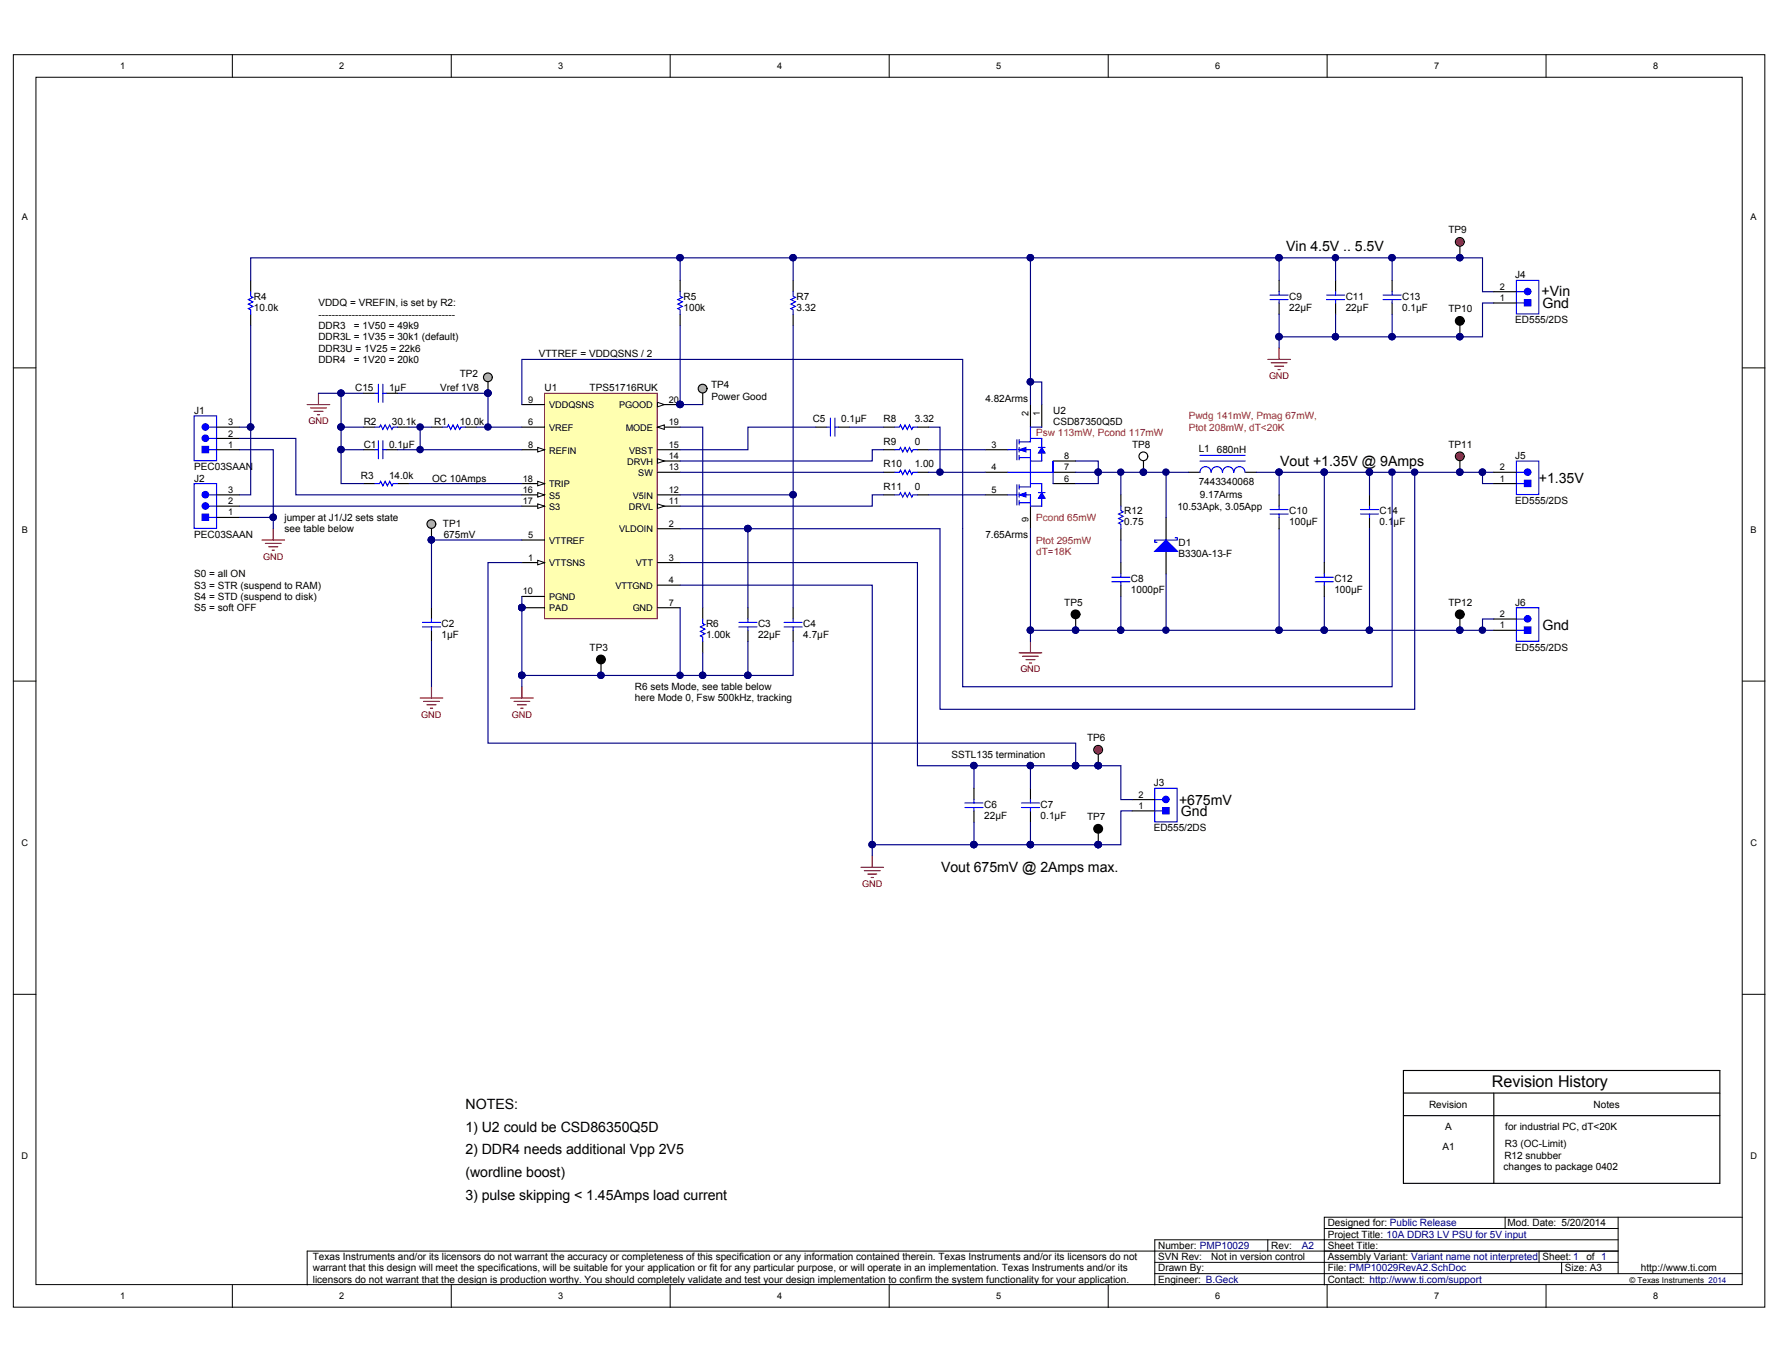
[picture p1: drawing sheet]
<svg xmlns="http://www.w3.org/2000/svg" width="270mm" height="207mm" viewBox="0 0 270 207" stroke-linecap="round" stroke-linejoin="round" font-family="sans-serif">
<defs><g id="words">
<text font-size="2.4" x="226.1" y="164.7">Revision History</text>
<g font-size="2.1">
<text x="194.9" y="38.1">Vin 4.5V .. 5.5V</text>
<text x="233.6" y="44.9">+Vin</text>
<text x="233.7" y="46.6">Gnd</text>
<text x="194" y="70.6">Vout +1.35V @ 9Amps</text>
<text x="233.2" y="73.2">+1.35V</text>
<text x="233.7" y="95.4">Gnd</text>
<text x="178.7" y="121.9">+675mV</text>
<text x="179" y="123.6">Gnd</text>
<text x="142.6" y="132.1">Vout 675mV @ 2Amps max.</text>
<text x="70.5" y="168.1">NOTES:</text>
<text x="70.5" y="171.5">1) U2 could be CSD86350Q5D</text>
<text x="70.5" y="174.9">2) DDR4 needs additional Vpp 2V5</text>
<text x="70.5" y="178.3">(wordline boost)</text>
<text x="70.5" y="181.7">3) pulse skipping &lt; 1.45Amps load current</text>
</g>
<g font-size="1.5">
<text x="219.5" y="35.3">TP9</text>
<text x="38.5" y="47.1">10.0k</text>
<text x="38.5" y="45.4">R4</text>
<text x="48.3" y="46.4">VDDQ = VREFIN, is set by R2:</text>
<text x="103.6" y="47.1">100k</text>
<text x="103.6" y="45.4">R5</text>
<text x="120.7" y="47.1">3.32</text>
<text x="120.7" y="45.4">R7</text>
<text x="195.4" y="47.1">22µF</text>
<text x="195.4" y="45.4">C9</text>
<text x="203.9" y="47.1">22µF</text>
<text x="203.9" y="45.4">C11</text>
<text x="212.5" y="47.1">0.1µF</text>
<text x="212.5" y="45.4">C13</text>
<text x="219.5" y="47.3">TP10</text>
<text x="229.6" y="42.1">J4</text>
<text x="48.3" y="49.8">DDR3</text>
<text x="48.3" y="51.6">DDR3L = 1V35 = 30k1 (default)</text>
<text x="48.3" y="53.2">DDR3U = 1V25 = 22k6</text>
<text x="48.3" y="48.2">-----------------------------------------</text>
<text x="53.6" y="49.8">= 1V50 = 49k9</text>
<text x="229.6" y="49">ED555/2DS</text>
<text x="48.3" y="55">DDR4</text>
<text x="53.6" y="55">= 1V20 = 20k0</text>
<text x="53.8" y="59.3">C15</text>
<text x="58.9" y="59.3">1µF</text>
<text x="66.7" y="59.3">Vref 1V8</text>
<text x="69.7" y="57.1">TP2</text>
<text x="81.6" y="54.1">VTTREF = VDDQSNS / 2</text>
<text x="82.5" y="59.3">U1</text>
<text x="89.3" y="59.3">TPS51716RUK</text>
<text x="107.7" y="58.8">TP4</text>
<text x="29.4" y="62.7">J1</text>
<text x="55.1" y="64.4">R2</text>
<text x="59.4" y="64.4">30.1k</text>
<text x="65.8" y="64.4">R1</text>
<text x="69.7" y="64.4">10.0k</text>
<text x="107.8" y="60.5">Power Good</text>
<text x="123.2" y="63.9">C5</text>
<text x="127.5" y="63.9">0.1µF</text>
<text x="133.9" y="63.9">R8</text>
<text x="138.6" y="63.9">3.32</text>
<text x="149.3" y="61">4.82Arms</text>
<text x="159.6" y="62.7">U2</text>
<text x="159.6" y="64.4">CSD87350Q5D</text>
<text x="29.4" y="71.2">PEC03SAAN</text>
<text x="55.1" y="67.8">C1</text>
<text x="58.9" y="67.8">0.1µF</text>
<text x="133.9" y="70.8">R10</text>
<text x="133.9" y="67.4">R9</text>
<text x="138.6" y="70.8">1.00</text>
<text x="138.6" y="67.4">0</text>
<text x="171.5" y="67.8">TP8</text>
<text x="181.6" y="68.5">L1</text>
<text x="184.4" y="68.7">680nH</text>
<text x="219.5" y="67.8">TP11</text>
<text x="229.6" y="69.5">J5</text>
<text x="29.4" y="73">J2</text>
<text x="54.7" y="72.5">R3</text>
<text x="58.9" y="72.5">14.0k</text>
<text x="65.5" y="73">OC 10Amps</text>
<text x="133.9" y="74.2">R11</text>
<text x="138.6" y="74.2">0</text>
<text x="170.4" y="77.9">R12</text>
<text x="178.4" y="77.2">10.53Apk, 3.05App</text>
<text x="181.6" y="73.5">7443340068</text>
<text x="181.8" y="75.5">9.17Arms</text>
<text x="195.4" y="77.9">C10</text>
<text x="209.1" y="77.9">C14</text>
<text x="229.6" y="76.4">ED555/2DS</text>
<text x="29.4" y="81.5">PEC03SAAN</text>
<text x="43.1" y="78.9">jumper at J1/J2 sets state</text>
<text x="43.1" y="80.6">see table below</text>
<text x="67.1" y="79.8">TP1</text>
<text x="67.2" y="81.5">675mV</text>
<text x="149.3" y="81.5">7.65Arms</text>
<text x="170.4" y="79.6">0.75</text>
<text x="178.6" y="82.7">D1</text>
<text x="195.4" y="79.6">100µF</text>
<text x="209.1" y="79.6">0.1µF</text>
<text x="29.4" y="87.5">S0 = all ON</text>
<text x="29.4" y="89.2">S3 = STR (suspend to RAM)</text>
<text x="171.4" y="89.9">1000pF</text>
<text x="171.4" y="88.1">C8</text>
<text x="178.6" y="84.4">B330A-13-F</text>
<text x="202.2" y="89.9">100µF</text>
<text x="202.2" y="88.1">C12</text>
<text x="29.4" y="92.6">S5 = soft OFF</text>
<text x="29.4" y="90.9">S4 = STD (suspend to disk)</text>
<text x="66.9" y="95">C2</text>
<text x="107" y="95">R6</text>
<text x="114.9" y="95">C3</text>
<text x="121.7" y="95">C4</text>
<text x="161.3" y="91.7">TP5</text>
<text x="219.5" y="91.7">TP12</text>
<text x="229.6" y="91.7">J6</text>
<text x="66.9" y="96.7">1µF</text>
<text x="89.3" y="98.6">TP3</text>
<text x="107" y="96.7">1.00k</text>
<text x="114.9" y="96.7">22µF</text>
<text x="121.7" y="96.7">4.7µF</text>
<text x="229.6" y="98.6">ED555/2DS</text>
<text x="96.2" y="106.3">here Mode 0, Fsw 500kHz, tracking</text>
<text x="96.2" y="104.6">R6 sets Mode, see table below</text>
<text x="164.7" y="112.3">TP6</text>
<text x="144.2" y="114.8">SSTL135 termination</text>
<text x="174.8" y="119.1">J3</text>
<text x="149.1" y="124.1">22µF</text>
<text x="149.1" y="122.3">C6</text>
<text x="157.7" y="124.1">0.1µF</text>
<text x="157.7" y="122.3">C7</text>
<text x="164.7" y="124.2">TP7</text>
<text x="174.8" y="126">ED555/2DS</text>
<text x="216.6" y="167.8">Revision</text>
<text x="241.5" y="167.8">Notes</text>
<text x="219" y="171.3">A</text>
<text x="228" y="173.8">R3 (OC-Limit)</text>
<text x="228.1" y="171.3">for industrial PC, dT&lt;20K</text>
<text x="218.6" y="174.2">A1</text>
<text x="227.8" y="177.2">changes to package 0402</text>
<text x="228" y="175.5">R12 snubber</text>
<text x="201.2" y="185.8">Designed for: Public Release</text>
<text x="228.4" y="185.8">Mod. Date: 5/20/2014</text>
<text x="47.4" y="190.9">Texas Instruments and/or its licensors do not warrant the accuracy or completeness of this specification or any information contained therein. Texas Instruments and/or its licensors do not</text>
<text x="175.5" y="190.9">SVN Rev:</text>
<text x="175.5" y="189.2">Number: PMP10029</text>
<text x="183.5" y="190.9">Not in version control</text>
<text x="192.6" y="189.2">Rev:</text>
<text x="201.2" y="189.2">Sheet Title:</text>
<text x="201.2" y="187.5">Project Title: 10A DDR3 LV PSU for 5V input</text>
<text x="201.2" y="190.9">Assembly Variant: Variant name not interpreted Sheet:1</text>
<text x="240.4" y="190.9">of 1</text>
<text x="47.4" y="192.6">warrant that this design will meet the specifications, will be suitable for your application or fit for any particular purpose, or will operate in an implementation. Texas Instruments and/or its</text>
<text x="47.4" y="194.3">licensors do not warrant that the design is production worthy. You should completely validate and test your design implementation to confirm the system functionality for your application.</text>
<text x="175.5" y="192.6">Drawn By:</text>
<text x="175.5" y="194.3">Engineer: B.Geck</text>
<text x="201.2" y="192.6">File: PMP10029RevA2.SchDoc</text>
<text x="201.2" y="194.3">Contact: http://www.ti.com/support</text>
<text x="237.1" y="192.6">Size: A3</text>
<text x="248.6" y="192.6">http://www.ti.com</text>
</g>
<g font-size="1.5" fill="#f00">
<text x="180.1" y="63.5">Pwdg 141mW, Pmag 67mW,</text>
<text x="180.1" y="65.2">Ptot 208mW, dT&lt;20K</text>
<text x="157" y="66.1">Psw 113mW, Pcond 117mW</text>
<text x="157" y="78.9">Pcond 65mW</text>
<text x="157" y="82.3">Ptot 295mW</text>
<text x="157" y="84.1">dT=18K</text>
</g>
<text font-size="1.5" fill="#000080" x="197.3" y="189.2">A2</text>
<g font-size="1.4">
<text x="18.2" y="10.5">1</text>
<text x="51.4" y="10.5">2</text>
<text x="84.6" y="10.5">3</text>
<text x="117.8" y="10.5">4</text>
<text x="151" y="10.5">5</text>
<text x="184.1" y="10.5">6</text>
<text x="217.3" y="10.5">7</text>
<text x="250.5" y="10.5">8</text>
<text x="3.3" y="33.3">A</text>
<text x="265.3" y="33.3">A</text>
<text x="227.3" y="45.6">1</text>
<text x="227.3" y="43.9">2</text>
<text x="34.6" y="64.4">3</text>
<text x="80" y="64.4">6</text>
<text x="80" y="61">9</text>
<text x="83.2" y="65.3">VREF</text>
<text x="83.2" y="61.8">VDDQSNS</text>
<text x="93.8" y="61.8">PGOOD</text>
<text x="94.8" y="65.3">MODE</text>
<text x="101.3" y="64.4">19</text>
<text x="101.3" y="61">20</text>
<text x="155.8" y="63" transform="rotate(-90 155.8 63)">2</text>
<text x="157.6" y="63" transform="rotate(-90 157.6 63)">1</text>
<text x="34.6" y="67.8">1</text>
<text x="34.6" y="66.1">2</text>
<text x="80" y="67.8">8</text>
<text x="83.2" y="68.7">REFIN</text>
<text x="95" y="70.4">DRVH</text>
<text x="95.3" y="68.7">VBST</text>
<text x="101.3" y="71.3">13</text>
<text x="101.3" y="69.5">14</text>
<text x="101.3" y="67.8">15</text>
<text x="150.2" y="67.8">3</text>
<text x="150.2" y="71.3">4</text>
<text x="161.3" y="71.3">7</text>
<text x="161.3" y="69.5">8</text>
<text x="227.3" y="71.3">2</text>
<text x="34.6" y="76.4">2</text>
<text x="34.6" y="74.7">3</text>
<text x="79.2" y="74.7">16</text>
<text x="79.2" y="76.4">17</text>
<text x="79.2" y="73">18</text>
<text x="83.2" y="75.5">S5</text>
<text x="83.2" y="77.2">S3</text>
<text x="83.2" y="73.8">TRIP</text>
<text x="95.3" y="77.2">DRVL</text>
<text x="95.9" y="75.5">V5IN</text>
<text x="96.7" y="72.1">SW</text>
<text x="101.3" y="76.4">11</text>
<text x="101.3" y="74.7">12</text>
<text x="150.2" y="74.7">5</text>
<text x="161.3" y="73">6</text>
<text x="227.3" y="73">1</text>
<text x="3.3" y="80.7">B</text>
<text x="34.6" y="78.1">1</text>
<text x="80" y="81.5">5</text>
<text x="83.2" y="82.4">VTTREF</text>
<text x="93.8" y="80.7">VLDOIN</text>
<text x="101.3" y="79.8">2</text>
<text x="155.8" y="79.1" transform="rotate(-90 155.8 79.1)">9</text>
<text x="265.3" y="80.7">B</text>
<text x="80" y="84.9">1</text>
<text x="83.2" y="85.8">VTTSNS</text>
<text x="93.3" y="89.2">VTTGND</text>
<text x="96.3" y="85.8">VTT</text>
<text x="101.3" y="84.9">3</text>
<text x="101.3" y="88.4">4</text>
<text x="79.2" y="90">10</text>
<text x="83.2" y="90.9">PGND</text>
<text x="83.2" y="92.6">PAD</text>
<text x="95.9" y="92.6">GND</text>
<text x="101.3" y="91.8">7</text>
<text x="227.3" y="95.2">1</text>
<text x="227.3" y="93.5">2</text>
<text x="172.5" y="122.5">1</text>
<text x="172.5" y="120.8">2</text>
<text x="3.2" y="128.1">C</text>
<text x="265.3" y="128.1">C</text>
<text x="3.2" y="175.6">D</text>
<text x="265.3" y="175.6">D</text>
<text x="18.2" y="196.8">1</text>
<text x="51.4" y="196.8">2</text>
<text x="84.6" y="196.8">3</text>
<text x="117.8" y="196.8">4</text>
<text x="151" y="196.8">5</text>
<text x="184.1" y="196.8">6</text>
<text x="217.3" y="196.8">7</text>
<text x="250.5" y="196.8">8</text>
</g>
<g font-size="1.4" fill="#800000">
<text x="192.3" y="57.4">GND</text>
<text x="46.7" y="64.2">GND</text>
<text x="39.9" y="84.8">GND</text>
<text x="154.6" y="101.9">GND</text>
<text x="63.8" y="108.7">GND</text>
<text x="77.6" y="108.7">GND</text>
<text x="130.7" y="134.3">GND</text>
</g>
<text font-size="1.2" x="246.9" y="194.4">© Texas Instruments 2014</text>
</g></defs>
<g fill="#fff" stroke="#000" stroke-width=".15">
<path d="M2 8.3h265.4v189.7h-265.4z"/>
<path d="M5.4 11.7h258.6v182.9h-258.6z"/>
</g>
<g fill="none" stroke="#000" stroke-width=".15">
<path d="M35.2 8.3v3.4M68.4 8.3v3.4M101.6 8.3v3.4M134.7 8.3v3.4M167.9 8.3v3.4M201.1 8.3v3.4M234.3 8.3v3.4M2 55.7h3.4M264 55.7h3.5M2 103.2h3.4M264 103.2h3.5M2 150.6h3.4"/>
<path d="M264 150.6h3.5M35.2 194.7v3.4M68.4 194.7v3.4M101.6 194.7v3.4M134.7 194.7v3.4M167.9 194.7v3.4M175 192.9h89M175 191.2h70.2M192.1 187.8v1.7M200.7 186.1h44.5M201.1 194.7v3.4M228.1 184.4v1.7"/>
<path d="M233.2 189.5v1.7M234.3 194.7v3.4M236.6 191.2v1.7M245.2 189.5h-198.7v5.2M245.2 187.8h-70.2v6.9M245.2 184.4v8.5M264 184.4h-63.3v10.3"/>
</g>
<path d="M212.7 162.2h47.9v17.1h-47.9zM212.7 165.6h47.9M212.7 169h47.9M226.4 165.6v13.7" fill="none" stroke="#000" stroke-width=".17"/>
<circle cx="221.2" cy="69.1" r=".66" fill="#ee0e22" stroke="#000" stroke-width=".17"/>
<path d="M221.2 69.8v1.7M221.2 93.8v1.7" fill="none" stroke="#000" stroke-width=".17"/>
<g fill="#000080" stroke="#000080" stroke-width=".15">
<circle cx="221.2" cy="71.5" r=".49"/>
<circle cx="221.2" cy="95.5" r=".49"/>
</g>
<circle cx="221.2" cy="93.1" r=".66" fill="#000" stroke="#000" stroke-width=".17"/>
<circle cx="173.3" cy="69.1" r=".66" fill="#fff" stroke="#000" stroke-width=".17"/>
<path d="M173.3 69.8v1.7" fill="none" stroke="#000" stroke-width=".17"/>
<circle cx="173.3" cy="71.5" r=".49" fill="#000080" stroke="#000080" stroke-width=".15"/>
<circle cx="106.5" cy="58.9" r=".66" fill="#b2acb0" stroke="#000" stroke-width=".17"/>
<path d="M106.5 59.6v1.7" fill="none" stroke="#000" stroke-width=".17"/>
<path d="M82.5 59.6h17.1v34.1h-17.1z" fill="#ffffb0" stroke="#800000" stroke-width=".15"/>
<path d="M79.1 85.2h3.4" fill="none" stroke="#000" stroke-width=".17"/>
<path d="M81.5 84.9l1 .3-1 .4z" fill="#fff" stroke="#000" stroke-width=".15"/>
<path d="M79.1 64.7h3.4M79.1 68.1h3.4M79.1 81.8h3.4M99.6 80.1h3.5M99.6 85.2h3.5M99.6 88.6h3.5M99.6 92.1h3.5" fill="none" stroke="#000" stroke-width=".17"/>
<path d="M81.5 67.8l1 .3-1 .4z" fill="#fff" stroke="#000" stroke-width=".15"/>
<path d="M79.1 61.3h3.4M99.6 76.7h3.5M79.1 90.4h3.4" fill="none" stroke="#000" stroke-width=".17"/>
<path d="M99.6 76.3l1.1 .4-1.1 .3z" fill="#fff" stroke="#000" stroke-width=".15"/>
<path d="M99.6 75h3.5M99.6 71.5h3.5M99.6 69.8h3.5" fill="none" stroke="#000" stroke-width=".17"/>
<path d="M99.6 69.5l1.1 .3-1.1 .4z" fill="#fff" stroke="#000" stroke-width=".15"/>
<path d="M79.1 75h3.4M99.6 68.1h3.5" fill="none" stroke="#000" stroke-width=".17"/>
<path d="M81.5 74.6l1 .4-1 .3z" fill="#fff" stroke="#000" stroke-width=".15"/>
<path d="M79.1 76.7h3.4" fill="none" stroke="#000" stroke-width=".17"/>
<path d="M81.5 76.3l1 .4-1 .3z" fill="#fff" stroke="#000" stroke-width=".15"/>
<path d="M79.1 73.3h3.4" fill="none" stroke="#000" stroke-width=".17"/>
<path d="M81.5 72.9l1 .4-1 .3z" fill="#fff" stroke="#000" stroke-width=".15"/>
<path d="M99.6 64.7h3.5" fill="none" stroke="#000" stroke-width=".17"/>
<path d="M99.6 64.7l1.1-.3v.6z" fill="#fff" stroke="#000" stroke-width=".15"/>
<path d="M99.6 61.3h3.5" fill="none" stroke="#000" stroke-width=".17"/>
<path d="M99.6 60.9l1.1 .4-1.1 .3z" fill="#fff" stroke="#000" stroke-width=".15"/>
<g fill="#000080" stroke="#000080" stroke-width=".15">
<circle cx="103" cy="61.3" r=".49"/>
<circle cx="79.1" cy="92" r=".49"/>
<circle cx="142.4" cy="71.5" r=".49"/>
<circle cx="166.4" cy="71.5" r=".49"/>
<circle cx="169.8" cy="71.5" r=".49"/>
<circle cx="169.8" cy="95.5" r=".49"/>
<circle cx="156.1" cy="95.5" r=".49"/>
<circle cx="193.8" cy="71.5" r=".49"/>
<circle cx="193.8" cy="95.5" r=".49"/>
<circle cx="200.7" cy="95.5" r=".49"/>
<circle cx="200.7" cy="71.5" r=".49"/>
<circle cx="207.5" cy="71.5" r=".49"/>
<circle cx="207.5" cy="95.5" r=".49"/>
<circle cx="224.6" cy="71.5" r=".49"/>
<circle cx="224.6" cy="95.5" r=".49"/>
<circle cx="163" cy="95.5" r=".49"/>
</g>
<g fill="none" stroke="#000" stroke-width=".17">
<path d="M193.8 42.5v1.7M193.8 45.9v1.7M202.4 42.5v1.7M202.4 45.9v1.7M210.9 42.5v1.7M210.9 45.9v1.7M133.9 68.1h1.7M133.9 75h1.7M133.9 71.5h1.7M139 68.1h1.7M139 75h1.7M139 71.5h1.7"/>
<path d="M149.3 68.1h3.4M149.3 75h3.4M149.3 71.5h3.4M156.1 61.3v3.4M156.1 76.7v3.4M157.9 61.3v3.4M159.6 71.5h3.4M159.6 73.3h3.4M159.6 69.8h3.4M169.8 75v1.7M180.1 71.5h1.7M188.7 71.5h1.7"/>
<path d="M207.5 75v1.7M207.5 78.4v1.7M79.1 92.1h3.4M163 93.8v1.7M169.8 80.1v1.7M169.8 85.2v1.7M169.8 88.6v1.8"/>
</g>
<g fill="none" stroke="#00f" stroke-width=".17">
<path d="M192.5 44.7h2.7M192.5 45.4h2.7M193.8 44.2v.5M193.8 45.4v.5M201 44.7h2.8M201 45.4h2.8M202.4 44.2v.5M202.4 45.4v.5M209.6 44.7h2.7M209.6 45.4h2.7M210.9 44.2v.5M210.9 45.4v.5"/>
<path d="M135.6 71.5h.7l.2-.3 .3 .7 .3-.7 .4 .7 .3-.7 .4 .7 .1-.4h.7M135.6 68.1h.7l.2-.3 .3 .7 .3-.7 .4 .7 .3-.7 .4 .7 .1-.4h.7M135.6 75h.7l.2-.4 .3 .7 .3-.7 .4 .7 .3-.7 .4 .7 .1-.3h.7M152.7 71.5h6.9v-1.7v3.5M152.7 68.1h1.4M152.7 75h1.4M154.1 66.6v3.1M154.1 73.4v3.1M154.4 68.1h1.7v5.7h-1.7M154.4 69.3h1.7M154.4 75h1.7v1.7h1.8v-1.2M154.4 66.6v.7"/>
<path d="M154.4 67.8v.7M154.4 69v.7M154.4 73.4v.7M154.4 74.6v.7M154.4 75.8v.7M154.4 76.2h1.7M156.1 66.4v.5h-1.7M156.1 66.4h1.8v1.4M156.1 73.3h1.8v1.3M157.3 67.8h1.1M157.3 74.6h1.1M157.9 64.7h-1.8v1.7"/>
<path d="M157.9 68.6v1.2h-1.8M169.8 76.7v.7l.4 .1-.7 .4 .7 .3-.7 .4 .7 .3-.7 .3 .3 .2v.7M181.8 69.8h6.9M181.8 69h6.9M183.5 71.5a.84 .84 0 0 0-.8-.8 .84 .84 0 0 0-.9 .8M185.2 71.5a.84 .84 0 0 0-.8-.8 .84 .84 0 0 0-.9 .8M186.9 71.5a.84 .84 0 0 0-.8-.8 .84 .84 0 0 0-.8 .8M188.6 71.5a.84 .84 0 0 0-.8-.8 .84 .84 0 0 0-.8 .8M206.2 77.2h2.7M206.2 77.9h2.7M207.5 76.7v.5M207.5 77.9v.5"/>
<path d="M168.5 87.4h2.7M168.5 88.1h2.7M169.8 86.9v.5M169.8 88.1v.5"/>
</g>
<g fill="#00f" stroke="#00f" stroke-width=".15">
<path d="M154.4 68.1l1.1-.3v.7z"/>
<path d="M157.9 67.8l.5 .8h-1.1z"/>
<path d="M154.4 75l1.1-.4v.7z"/>
<path d="M157.9 74.6l.5 .9h-1.1z"/>
</g>
<g fill="none" stroke="#000080" stroke-width=".17">
<path d="M140.7 64.7h1.7v6.8M140.7 68.1h8.6M140.7 71.5h8.6M140.7 75h8.6M163 69.8h3.4v3.5h-3.4M163 71.5h17.1M169.8 71.5v3.5M190.4 71.5h3.4v3.5M193.8 71.5h6.9v13.7M200.7 71.5h6.8v3.5M207.5 71.5h17.1v1.8h1.8M224.6 71.5h1.8"/>
<path d="M156.1 80.1v15.4h13.7v-5.1M156.1 95.5v1.7M169.8 81.8v3.4M193.8 80.1v15.4h-24M200.7 90.4v5.1h-6.9M207.5 80.1v15.4h-6.8M207.5 95.5h18.9M226.4 93.8h-1.8v1.7"/>
</g>
<circle cx="163" cy="93.1" r=".66" fill="#000" stroke="#000" stroke-width=".17"/>
<path d="M154.4 98.9h3.5M154.9 99.4h2.4M155.5 99.9h1.3M156.1 97.2v1.7M156 100.4h.3" fill="none" stroke="#800000" stroke-width=".17"/>
<circle cx="221.2" cy="36.6" r=".66" fill="#ee0e22" stroke="#000" stroke-width=".17"/>
<path d="M221.2 37.4v1.7M120.2 42.5v1.7M120.2 47.6v1.7M221.2 49.3v1.7M123.6 64.7h1.7M127 64.7h1.7M133.9 64.7h1.7M139 64.7h1.7M156.1 119.4v1.7M156.1 122.8v1.7" fill="none" stroke="#000" stroke-width=".17"/>
<g fill="#000080" stroke="#000080" stroke-width=".15">
<circle cx="221.2" cy="39" r=".49"/>
<circle cx="221.2" cy="51" r=".49"/>
<circle cx="210.9" cy="39" r=".49"/>
<circle cx="210.9" cy="51" r=".49"/>
<circle cx="202.4" cy="51" r=".49"/>
<circle cx="193.8" cy="51" r=".49"/>
<circle cx="193.8" cy="39" r=".49"/>
<circle cx="202.4" cy="39" r=".49"/>
<circle cx="156.1" cy="57.8" r=".49"/>
<circle cx="156.1" cy="39" r=".49"/>
<circle cx="79.1" cy="92" r=".49"/>
<circle cx="147.6" cy="116" r=".49"/>
<circle cx="156.1" cy="116" r=".49"/>
<circle cx="156.1" cy="127.9" r=".49"/>
</g>
<circle cx="221.2" cy="48.6" r=".66" fill="#000" stroke="#000" stroke-width=".17"/>
<g fill="none" stroke="#000080" stroke-width=".17">
<path d="M193.8 39.1h-37.7v18.8M202.4 39.1v3.4M210.9 39.1h-17.1v3.4M193.8 47.6v3.4h8.6M193.8 51v1.7M202.4 47.6v3.4h8.5M210.9 42.5v-3.4h13.7v5.1h1.8M226.4 45.9h-1.8v5.1h-13.7v-3.4M79.1 61.3v-6.9h66.8v25.7M103.1 71.5h30.8M123.6 64.7h-10.3v3.4h-10.2M128.7 64.7h5.2"/>
<path d="M133.9 68.1h-1.7v1.7h-29.1M133.9 75h-1.7v1.7h-29.1M156.1 61.3v-3.4h1.8v3.4M79.1 90.4v1.7M147.6 119.4v-3.4h8.5v3.4M156.1 124.5v3.5"/>
</g>
<path d="M192.1 54.4h3.4M192.6 55h2.4M193.1 55.5h1.4M193.6 56h.4M193.8 52.7v1.7" fill="none" stroke="#800000" stroke-width=".17"/>
<path d="M120.2 44.2v.7l.3 .1-.7 .4 .7 .3-.7 .4 .7 .3-.7 .4 .4 .1v.7M125.3 64.7h.5M125.8 63.3v2.8M126.5 64.7h.5M126.5 63.3v2.8M135.6 64.7h.7l.2-.3 .3 .6 .3-.6 .4 .6 .3-.6 .4 .6 .1-.3h.7M154.8 121.6h2.7M154.8 122.3h2.7M156.1 121.1v.5M156.1 122.3v.5" fill="none" stroke="#00f" stroke-width=".17"/>
<circle cx="166.4" cy="113.6" r=".66" fill="#ee0e22" stroke="#000" stroke-width=".17"/>
<g fill="none" stroke="#000" stroke-width=".17">
<path d="M103.1 42.5v1.7M103.1 47.6v1.7M193.8 75v1.7M193.8 78.4v1.7M65.4 92.1v1.7M65.4 95.5v1.7M106.5 92.1v1.7M106.5 97.2v1.7M113.3 92.1v1.7M113.3 95.5v1.7M120.2 92.1v1.7M120.2 95.5v1.7"/>
<path d="M200.7 85.2v1.7M200.7 88.6v1.8M147.6 119.4v1.7M166.4 114.3v1.7M147.6 122.8v1.7M166.4 126.3v1.7"/>
</g>
<g fill="#000080" stroke="#000080" stroke-width=".15">
<circle cx="166.4" cy="116" r=".49"/>
<circle cx="166.4" cy="127.9" r=".49"/>
<circle cx="147.6" cy="116" r=".49"/>
<circle cx="132.2" cy="127.9" r=".49"/>
<circle cx="147.6" cy="127.9" r=".49"/>
<circle cx="113.3" cy="80.1" r=".49"/>
<circle cx="120.2" cy="74.9" r=".49"/>
<circle cx="120.2" cy="39" r=".49"/>
<circle cx="156.1" cy="39" r=".49"/>
<circle cx="103" cy="61.3" r=".49"/>
<circle cx="103" cy="39" r=".49"/>
<circle cx="106.5" cy="102.3" r=".49"/>
<circle cx="113.3" cy="102.3" r=".49"/>
<circle cx="79.1" cy="102.3" r=".49"/>
<circle cx="79.1" cy="92" r=".49"/>
<circle cx="103" cy="102.3" r=".49"/>
</g>
<circle cx="166.4" cy="125.5" r=".66" fill="#000" stroke="#000" stroke-width=".17"/>
<g fill="none" stroke="#000080" stroke-width=".17">
<path d="M120.2 39.1h-17.1v3.4M156.1 39.1h-35.9v3.4M103.1 49.3v12h3.4M120.2 49.3v25.7M103.1 75h17.1v17.1M103.1 64.7h3.4v27.4M79.1 92.1v11.9M103.1 85.2h35.9v30.8h8.6M103.1 88.6h29.1v39.4h15.4M103.1 92.1v10.2M113.3 97.2v5.1h-6.8v-3.4M113.3 80.1v12"/>
<path d="M120.2 97.2v5.1h-6.9M79.1 102.3h27.4M132.2 128v1.7"/>
</g>
<g fill="none" stroke="#00f" stroke-width=".17">
<path d="M103.1 44.2v.7l.3 .1-.7 .4 .7 .3-.7 .4 .7 .3-.7 .4 .4 .1v.7M192.5 77.2h2.7M192.5 77.9h2.7M193.8 76.7v.5M193.8 77.9v.5M64 94.3h2.8M64 95h2.8M65.4 93.8v.5M65.4 95v.5M106.5 93.8v.7l.3 .1-.7 .4 .7 .3-.7 .4 .7 .3-.7 .3 .4 .2v.7M112 94.3h2.7M112 95h2.7"/>
<path d="M113.3 93.8v.5M113.3 95v.5M118.8 94.3h2.8M118.8 95h2.8M120.2 93.8v.5M120.2 95v.5M199.3 87.4h2.7M199.3 88.1h2.7M200.7 86.9v.5M200.7 88.1v.5M146.2 121.6h2.8M146.2 122.3h2.8"/>
<path d="M147.6 121.1v.5M147.6 122.3v.5"/>
</g>
<path d="M77.4 105.7h3.4M77.9 106.3h2.4M78.4 106.8h1.4M78.9 107.3h.4M79.1 104v1.7M130.5 131.4h3.4M131 131.9h2.4M131.5 132.4h1.4M132 132.9h.3M132.2 129.7v1.7" fill="none" stroke="#800000" stroke-width=".17"/>
<circle cx="65.4" cy="79.4" r=".66" fill="#b2acb0" stroke="#000" stroke-width=".17"/>
<path d="M65.4 80.1v1.7M91.1 100.6v1.7" fill="none" stroke="#000" stroke-width=".17"/>
<g fill="#000080" stroke="#000080" stroke-width=".15">
<circle cx="65.4" cy="81.8" r=".49"/>
<circle cx="91.1" cy="102.3" r=".49"/>
</g>
<circle cx="91.1" cy="99.9" r=".66" fill="#000" stroke="#000" stroke-width=".17"/>
<path d="M79.1 81.8h-13.7v10.3" fill="none" stroke="#000080" stroke-width=".17"/>
<path d="M29.4 73.3h3.4v6.7h-3.4z" fill="#fff" stroke="#00f" stroke-width=".17"/>
<path d="M31.6 76.7h1.2M31.6 78.4h1.2M31.6 75h1.2" fill="none" stroke="#00f" stroke-width=".17"/>
<g fill="#00f" stroke="#00f" stroke-width=".17">
<circle cx="31.1" cy="76.6" r=".49"/>
<circle cx="31.1" cy="74.9" r=".49"/>
</g>
<path d="M32.8 78.4h3.5M32.8 76.7h3.5M32.8 75h3.5" fill="none" stroke="#000" stroke-width=".17"/>
<path d="M30.6 77.9h1v.9h-1z" fill="#00f" stroke="#00f" stroke-width=".15"/>
<path d="M229.8 42.5h3.4v5.1h-3.4z" fill="#fff" stroke="#00f" stroke-width=".17"/>
<path d="M229.8 44.2h1.2M229.8 45.9h1.2" fill="none" stroke="#00f" stroke-width=".17"/>
<circle cx="231.5" cy="44.2" r=".49" fill="#00f" stroke="#00f" stroke-width=".17"/>
<path d="M226.4 45.9h3.4M226.4 44.2h3.4" fill="none" stroke="#000" stroke-width=".17"/>
<path d="M231 45.4h1v1h-1z" fill="#00f" stroke="#00f" stroke-width=".15"/>
<path d="M229.8 69.8h3.4v5.1h-3.4z" fill="#fff" stroke="#00f" stroke-width=".17"/>
<path d="M229.8 71.5h1.2M229.8 73.3h1.2" fill="none" stroke="#00f" stroke-width=".17"/>
<circle cx="231.5" cy="71.5" r=".49" fill="#00f" stroke="#00f" stroke-width=".17"/>
<path d="M226.4 73.3h3.4M226.4 71.5h3.4" fill="none" stroke="#000" stroke-width=".17"/>
<path d="M231 72.7h1v1h-1z" fill="#00f" stroke="#00f" stroke-width=".15"/>
<path d="M229.8 92.1h3.4v5h-3.4z" fill="#fff" stroke="#00f" stroke-width=".17"/>
<path d="M229.8 93.8h1.2M229.8 95.5h1.2" fill="none" stroke="#00f" stroke-width=".17"/>
<circle cx="231.5" cy="93.7" r=".49" fill="#00f" stroke="#00f" stroke-width=".17"/>
<path d="M226.4 95.5h3.4M226.4 93.8h3.4" fill="none" stroke="#000" stroke-width=".17"/>
<path d="M231 95h1v.9h-1z" fill="#00f" stroke="#00f" stroke-width=".15"/>
<path d="M175 119.4h3.4v5.1h-3.4z" fill="#fff" stroke="#00f" stroke-width=".17"/>
<path d="M175 121.1h1.2M175 122.8h1.2" fill="none" stroke="#00f" stroke-width=".17"/>
<circle cx="176.7" cy="121.1" r=".49" fill="#00f" stroke="#00f" stroke-width=".17"/>
<path d="M171.6 122.8h3.4M171.6 121.1h3.4" fill="none" stroke="#000" stroke-width=".17"/>
<path d="M176.2 122.3h1v1h-1z" fill="#00f" stroke="#00f" stroke-width=".15"/>
<path d="M29.4 63h3.4v6.8h-3.4z" fill="#fff" stroke="#00f" stroke-width=".17"/>
<path d="M38 44.2v.7l.3 .1-.7 .4 .7 .3-.7 .4 .7 .3-.7 .4 .4 .1v.7M31.6 66.4h1.2M31.6 68.1h1.2M31.6 64.7h1.2M56.8 64.7h.7l.2-.3 .3 .6 .4-.6 .3 .6 .3-.6 .4 .6 .2-.3h.6M56.8 73.3h.7l.2-.4 .3 .7 .4-.7 .3 .7 .3-.7 .4 .7 .2-.3h.6M56.8 68.1h.5M57.3 66.8v2.7M58 68.1h.5M58 66.8v2.7M67.1 64.7h.7l.2-.3 .3 .6 .3-.6 .4 .6 .3-.6 .4 .6 .1-.3h.7" fill="none" stroke="#00f" stroke-width=".17"/>
<g fill="#00f" stroke="#00f" stroke-width=".17">
<circle cx="31.1" cy="66.4" r=".49"/>
<circle cx="31.1" cy="64.7" r=".49"/>
</g>
<g fill="none" stroke="#000" stroke-width=".17">
<path d="M38 42.5v1.7M38 47.6v1.7M32.8 68.1h3.5M32.8 66.4h3.5M32.8 64.7h3.5M55.1 68.1h1.7M55.1 64.7h1.7M55.1 73.3h1.7M58.5 68.1h1.7M60.2 64.7h1.8M60.2 73.3h1.8M65.4 64.7h1.7"/>
<path d="M70.5 64.7h1.7"/>
</g>
<path d="M30.6 67.6h1v1h-1z" fill="#00f" stroke="#00f" stroke-width=".15"/>
<g fill="none" stroke="#000080" stroke-width=".17">
<path d="M103.1 39.1h-65.1v3.4M38 49.3v15.4h-1.7M36.3 78.4h5.1v1.7M36.3 68.1h5.1v10.3M36.3 66.4h8.5v8.6h34.3M36.3 76.7h42.8M38 64.7v10.3h-1.7M51.7 68.1v5.2h3.4M55.1 64.7h-3.4v3.4h3.4M60.2 68.1h18.9M62 64.7h3.4M62 73.3h17.1"/>
<path d="M63.7 64.7v3.4M72.2 64.7h6.9M65.4 97.2v6.8"/>
</g>
<g fill="none" stroke="#800000" stroke-width=".17">
<path d="M48.3 59.6v1.7M46.5 61.3h3.5M47.1 61.8h2.4M47.6 62.3h1.3M48.1 62.8h.3M39.7 81.8h3.4M40.2 82.3h2.4M40.7 82.8h1.4M41.2 83.3h.4M41.4 80.1v1.7M63.7 105.7h3.4M64.2 106.3h2.4"/>
<path d="M64.7 106.8h1.4M65.2 107.3h.4M65.4 104v1.7"/>
</g>
<g fill="#000080" stroke="#000080" stroke-width=".15">
<circle cx="41.4" cy="78.4" r=".49"/>
<circle cx="103" cy="39" r=".49"/>
<circle cx="38" cy="64.7" r=".49"/>
<circle cx="51.7" cy="64.7" r=".49"/>
<circle cx="51.7" cy="68.1" r=".49"/>
<circle cx="63.7" cy="64.7" r=".49"/>
<circle cx="63.7" cy="68.1" r=".49"/>
</g>
<circle cx="73.9" cy="57.2" r=".66" fill="#b2acb0" stroke="#000" stroke-width=".17"/>
<path d="M55.1 59.6h1.7M58.5 59.6h1.7M73.9 57.9v1.7M176.7 78.4v3.4M176.7 83.5v3.4" fill="none" stroke="#000" stroke-width=".17"/>
<g fill="#000080" stroke="#000080" stroke-width=".15">
<circle cx="73.9" cy="59.6" r=".49"/>
<circle cx="51.7" cy="64.7" r=".49"/>
<circle cx="51.7" cy="59.6" r=".49"/>
<circle cx="73.9" cy="64.7" r=".49"/>
<circle cx="210.9" cy="71.5" r=".49"/>
<circle cx="113.3" cy="80.1" r=".49"/>
<circle cx="214.4" cy="71.5" r=".49"/>
<circle cx="163" cy="116" r=".49"/>
<circle cx="176.7" cy="71.5" r=".49"/>
<circle cx="176.7" cy="95.5" r=".49"/>
<circle cx="166.4" cy="127.9" r=".49"/>
<circle cx="156.1" cy="127.9" r=".49"/>
<circle cx="147.6" cy="127.9" r=".49"/>
<circle cx="156.1" cy="116" r=".49"/>
<circle cx="166.4" cy="116" r=".49"/>
</g>
<path d="M48.3 59.6h3.4M55.1 59.6h-3.4v5.1M60.2 59.6h13.7v5.1M176.7 71.5v6.9M210.9 71.5v32.5h-65v-23.9M214.4 71.5v36h-72v-27.4h-39.3M79.1 85.2h-5.2v27.4h89.1v3.4M176.7 86.9v8.6M156.1 116h13.7v5.1h1.8M171.6 122.8h-1.8v5.2h-22.2v-3.5" fill="none" stroke="#000080" stroke-width=".17"/>
<path d="M56.8 59.6h.5M57.3 58.2v2.7M58 59.6h.5M58 58.2v2.7M178.1 81.5h.3v.3h-3.4v.3h.3" fill="none" stroke="#00f" stroke-width=".17"/>
<path d="M175 83.5l1.7-1.7 1.7 1.7z" fill="#00f" stroke="#00f" stroke-width=".17"/>
<use href="#words"/>
</svg>
